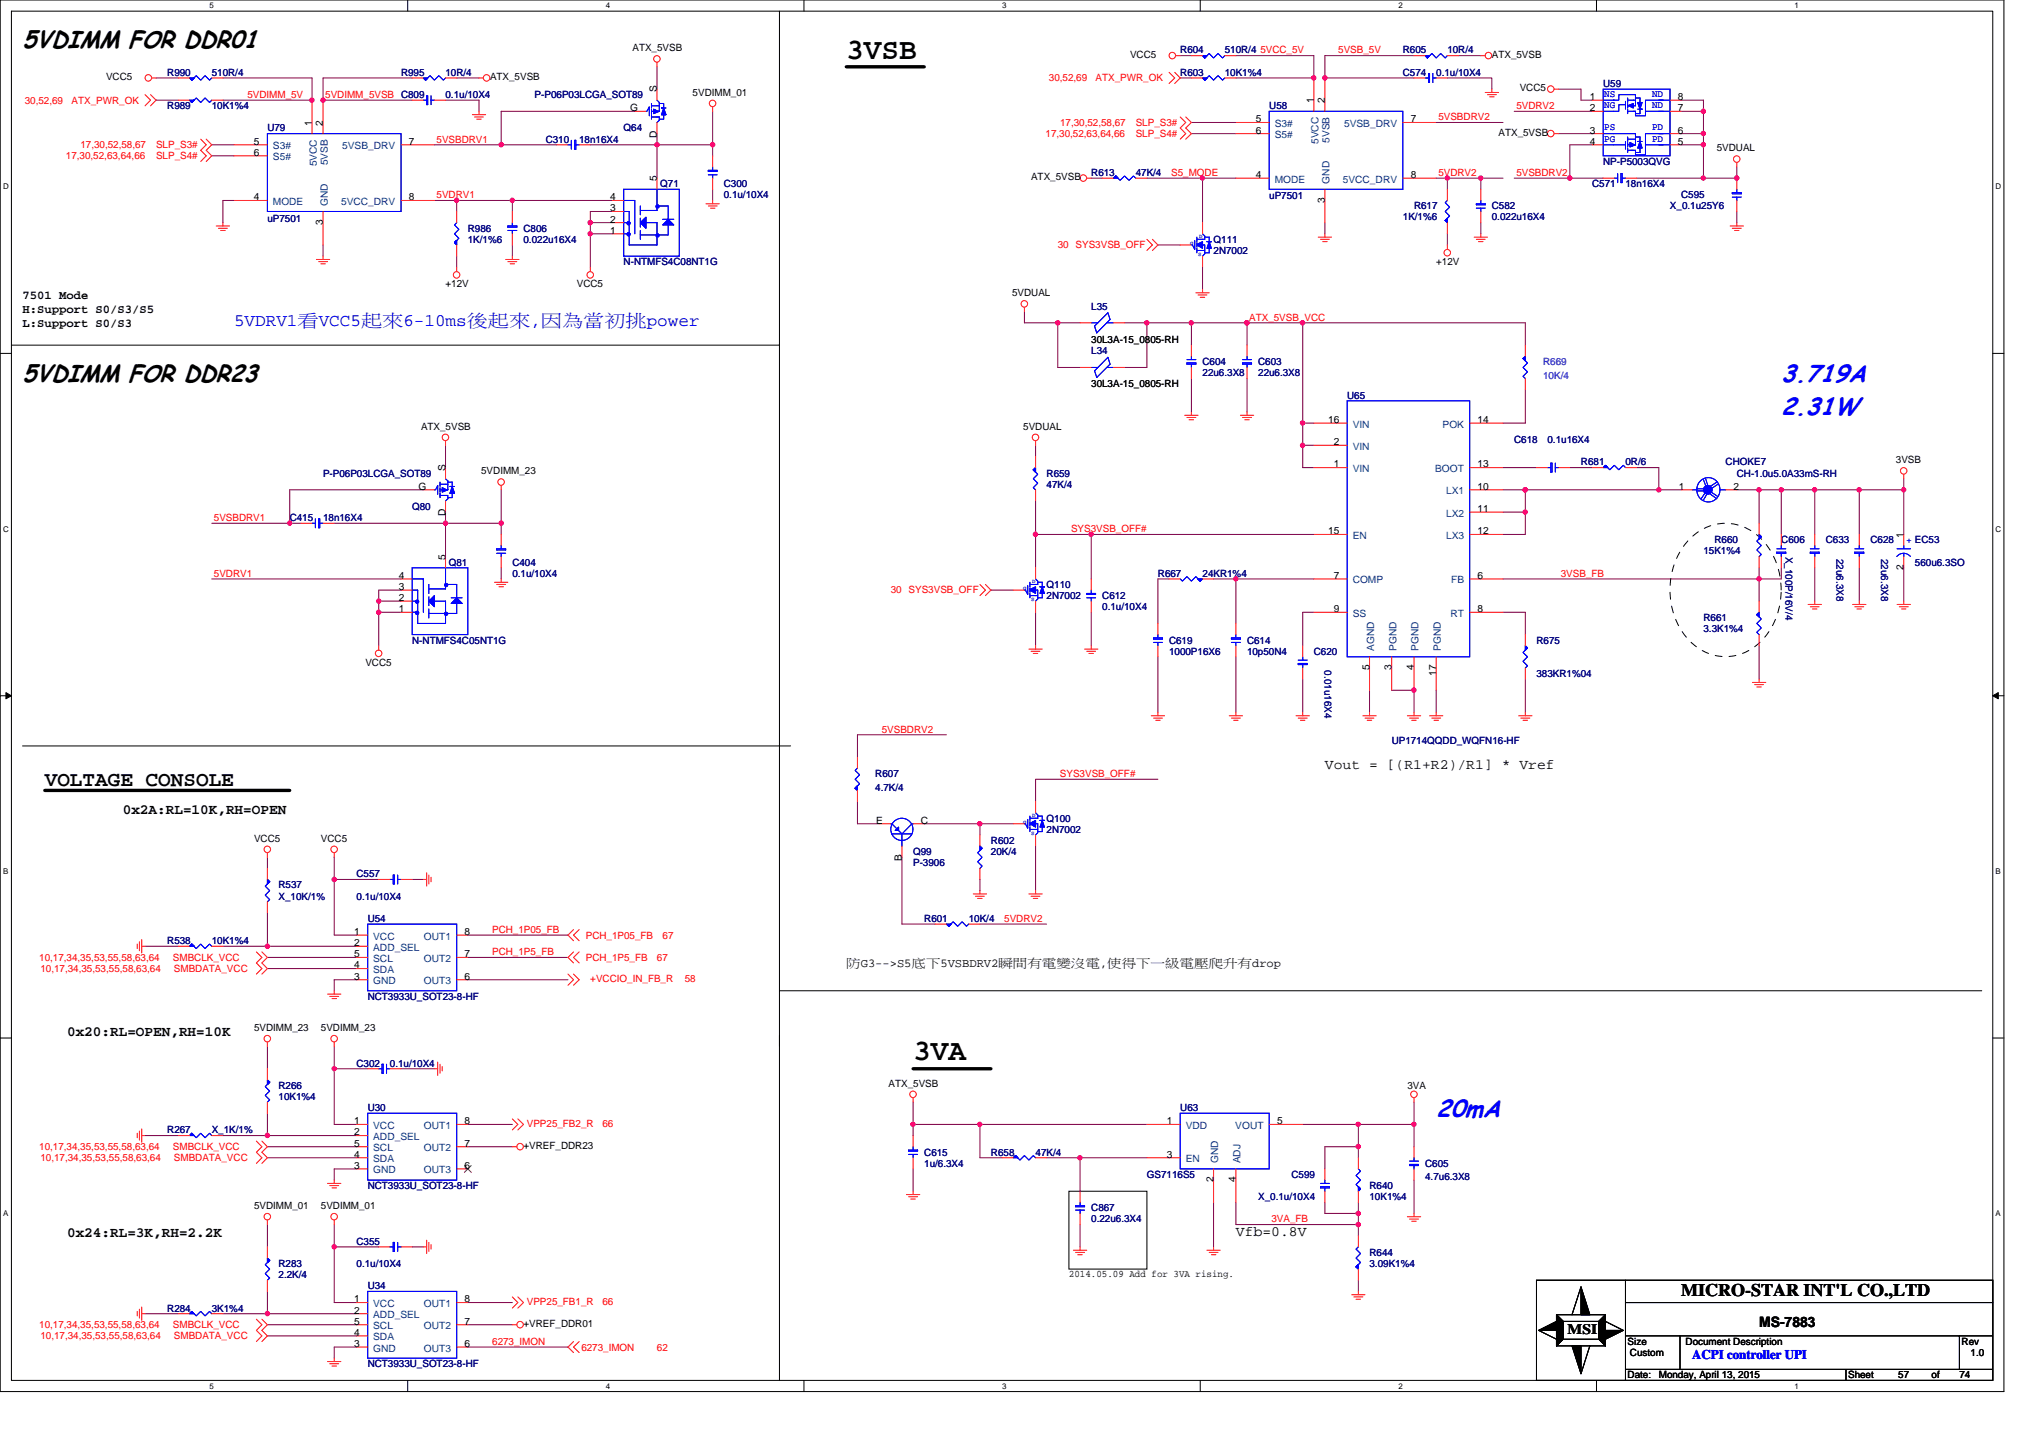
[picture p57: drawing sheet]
<svg xmlns="http://www.w3.org/2000/svg" width="297mm" height="210mm" viewBox="0 0 297 210" stroke-linecap="round" stroke-linejoin="round" font-family="sans-serif">
<defs><g id="words">
<g font-size="4.4">
<text x="123.6" y="8.6">3VSB</text>
<text x="133.3" y="154.9">3VA</text>
</g>
<g font-size="3.6">
<text x="3.3" y="7">5VDIMM FOR DDR01</text>
<text x="3.3" y="55.8">5VDIMM FOR DDR23</text>
</g>
<g font-size="3.6" fill="#00f">
<text x="260.1" y="55.8">3.719A</text>
<text x="260.1" y="60.7">2.31W</text>
<text x="209.7" y="163.1">20mA</text>
</g>
<text font-size="3.1" x="6.5" y="114.7">VOLTAGE CONSOLE</text>
<text font-size="2.6" fill="#00f" x="34.2" y="47.6">5VDRV1看VCC5起來6-10ms後起來,因為當初挑power</text>
<text font-size="2.6" x="245.5" y="189.3">MICRO-STAR INT'L CO.,LTD</text>
<g font-size="2.1">
<text x="193.5" y="112.2">Vout = [(R1+R2)/R1] * Vref</text>
<text x="17.9" y="118.8">0x2A:RL=10K,RH=OPEN</text>
<text x="9.8" y="151.3">0x20:RL=OPEN,RH=10K</text>
<text x="9.8" y="180.6">0x24:RL=3K,RH=2.2K</text>
<text x="180.5" y="180.5">Vfb=0.8V</text>
<text x="228.9" y="194.9">MSI</text>
<text x="256.9" y="193.8">MS-7883</text>
</g>
<text font-size="1.9" fill="#00f" x="247.1" y="198.5">ACPI controller UPI</text>
<g font-size="1.8">
<text x="3.3" y="43.7">7501 Mode</text>
<text x="3.3" y="45.7">H:Support S0/S3/S5</text>
<text x="3.3" y="47.7">L:Support S0/S3</text>
<text x="123.6" y="141.2">防G3--&gt;S5底下5VSBDRV2瞬間有電變沒電,使得下一級電壓爬升有drop</text>
</g>
<g font-size="1.5">
<text x="15.5" y="11.7">VCC5</text>
<text x="71.6" y="11.7">ATX_5VSB</text>
<text x="92.4" y="7.5">ATX_5VSB</text>
<text x="165" y="8.5">VCC5</text>
<text x="217.9" y="8.5">ATX_5VSB</text>
<text x="92" y="16.2">G</text>
<text x="95.9" y="13.5" transform="rotate(-90 95.9 13.5)">S</text>
<text x="101.2" y="14">5VDIMM_01</text>
<text x="183.4" y="17.9">5</text>
<text x="191.9" y="15.1" transform="rotate(-90 191.9 15.1)">1</text>
<text x="193.5" y="15.1" transform="rotate(-90 193.5 15.1)">2</text>
<text x="206" y="17.9">7</text>
<text x="221.9" y="13.4">VCC5</text>
<text x="232.2" y="14.6">1</text>
<text x="232.2" y="16.2">2</text>
<text x="245" y="16.2">7</text>
<text x="245" y="14.6">8</text>
<text x="37.1" y="22.7">6</text>
<text x="37.1" y="21.1">5</text>
<text x="45.5" y="18.4" transform="rotate(-90 45.5 18.4)">1</text>
<text x="47.2" y="18.4" transform="rotate(-90 47.2 18.4)">2</text>
<text x="59.7" y="21.1">7</text>
<text x="95.9" y="20.1" transform="rotate(-90 95.9 20.1)">D</text>
<text x="183.4" y="19.5">6</text>
<text x="218.8" y="19.9">ATX_5VSB</text>
<text x="232.2" y="21.1">4</text>
<text x="232.2" y="19.5">3</text>
<text x="245" y="21.1">5</text>
<text x="245" y="19.5">6</text>
<text x="250.7" y="22.1">5VDUAL</text>
<text x="37.1" y="29.3">4</text>
<text x="59.7" y="29.3">8</text>
<text x="89.1" y="29.3">4</text>
<text x="95.9" y="26.5" transform="rotate(-90 95.9 26.5)">5</text>
<text x="150.6" y="26.4">ATX_5VSB</text>
<text x="183.4" y="26">4</text>
<text x="193.5" y="29.6" transform="rotate(-90 193.5 29.6)">3</text>
<text x="206" y="26">8</text>
<text x="47.2" y="32.9" transform="rotate(-90 47.2 32.9)">3</text>
<text x="89.1" y="32.5">2</text>
<text x="89.1" y="30.9">3</text>
<text x="89.1" y="34.1">1</text>
<text x="65.1" y="42">+12V</text>
<text x="84.2" y="42">VCC5</text>
<text x="209.7" y="38.7">+12V</text>
<text x="147.8" y="43.3">5VDUAL</text>
<text x="159.4" y="50.1">30L3A-15_0805-RH</text>
<text x="159.4" y="56.6">30L3A-15_0805-RH</text>
<text x="61.5" y="62.8">ATX_5VSB</text>
<text x="149.4" y="62.8">5VDUAL</text>
<text x="193.9" y="61.8">16</text>
<text x="194.8" y="65">2</text>
<text x="215.8" y="61.8">14</text>
<text x="61.1" y="71.5">G</text>
<text x="65" y="68.8" transform="rotate(-90 65 68.8)">S</text>
<text x="70.3" y="69.3">5VDIMM_23</text>
<text x="194.8" y="68.3">1</text>
<text x="215.8" y="71.5">10</text>
<text x="215.8" y="68.3">13</text>
<text x="245.2" y="71.5">1</text>
<text x="253.1" y="71.5">2</text>
<text x="276.9" y="67.6">3VSB</text>
<text x="65" y="75.4" transform="rotate(-90 65 75.4)">D</text>
<text x="215.8" y="74.8">11</text>
<text x="65" y="81.8" transform="rotate(-90 65 81.8)">5</text>
<text x="193.9" y="78">15</text>
<text x="215.8" y="78">12</text>
<text x="278" y="83.2" transform="rotate(-90 278 83.2)">2</text>
<text x="278" y="78.5" transform="rotate(-90 278 78.5)">1</text>
<text x="58.2" y="87.8">2</text>
<text x="58.2" y="86.1">3</text>
<text x="58.2" y="84.5">4</text>
<text x="58.2" y="89.4">1</text>
<text x="194.8" y="84.5">7</text>
<text x="194.8" y="89.4">9</text>
<text x="215.8" y="84.5">6</text>
<text x="215.8" y="89.4">8</text>
<text x="53.4" y="97.2">VCC5</text>
<text x="200" y="97.9" transform="rotate(-90 200 97.9)">5</text>
<text x="203.2" y="97.9" transform="rotate(-90 203.2 97.9)">3</text>
<text x="206.5" y="97.9" transform="rotate(-90 206.5 97.9)">4</text>
<text x="209.7" y="98.7" transform="rotate(-90 209.7 98.7)">17</text>
<text x="37.1" y="122.9">VCC5</text>
<text x="46.9" y="122.9">VCC5</text>
<text x="127.9" y="120.3">E</text>
<text x="131.7" y="125.7" transform="rotate(-90 131.7 125.7)">B</text>
<text x="134.5" y="120.3">C</text>
<text x="51.7" y="136.5">1</text>
<text x="67.8" y="136.5">8</text>
<text x="51.7" y="138.2">2</text>
<text x="51.7" y="143">3</text>
<text x="51.7" y="141.4">4</text>
<text x="51.7" y="139.8">5</text>
<text x="67.8" y="143">6</text>
<text x="67.8" y="139.8">7</text>
<text x="37.1" y="150.5">5VDIMM_23</text>
<text x="46.9" y="150.5">5VDIMM_23</text>
<text x="129.8" y="158.7">ATX_5VSB</text>
<text x="205.5" y="159">3VA</text>
<text x="51.7" y="164.2">1</text>
<text x="51.7" y="165.8">2</text>
<text x="51.7" y="167.4">5</text>
<text x="67.8" y="167.4">7</text>
<text x="67.8" y="164.2">8</text>
<text x="76.5" y="167.8">+VREF_DDR23</text>
<text x="170.4" y="164.2">1</text>
<text x="186.5" y="164.2">5</text>
<text x="51.7" y="170.7">3</text>
<text x="51.7" y="169">4</text>
<text x="67.8" y="170.7">6</text>
<text x="170.4" y="169">3</text>
<text x="177.2" y="172.7" transform="rotate(-90 177.2 172.7)">2</text>
<text x="180.5" y="172.7" transform="rotate(-90 180.5 172.7)">4</text>
<text x="37.1" y="176.6">5VDIMM_01</text>
<text x="46.9" y="176.6">5VDIMM_01</text>
<text x="51.7" y="190.2">1</text>
<text x="51.7" y="191.8">2</text>
<text x="67.8" y="190.2">8</text>
<text x="156.1" y="186.5">2014.05.09 Add for 3VA rising.</text>
<text x="51.7" y="196.7">3</text>
<text x="51.7" y="195.1">4</text>
<text x="51.7" y="193.4">5</text>
<text x="67.8" y="196.7">6</text>
<text x="67.8" y="193.4">7</text>
<text x="76.5" y="193.8">+VREF_DDR01</text>
<text x="237.7" y="196.4">Size</text>
<text x="246.2" y="196.4">Document Description</text>
<text x="286.5" y="196.4">Rev</text>
<text x="237.7" y="201.3">Date:</text>
<text x="238" y="198">Custom</text>
<text x="242.2" y="201.3">Monday, April 13, 2015</text>
<text x="269.9" y="201.3">Sheet</text>
<text x="277.2" y="201.3">57</text>
<text x="282.1" y="201.3">of</text>
<text x="286.1" y="201.3">74</text>
<text x="287.8" y="198">1.0</text>
</g>
<g font-size="1.5" fill="#000080">
<text x="24.4" y="11.1">R990</text>
<text x="30.9" y="11.1">510R/4</text>
<text x="58.6" y="11.1">R995</text>
<text x="65.1" y="11.1">10R/4</text>
<text x="172.4" y="7.8">R604</text>
<text x="172.4" y="11.1">R603</text>
<text x="178.9" y="7.8">510R/4</text>
<text x="178.9" y="11.1">10K1%4</text>
<text x="204.9" y="11.1">C574</text>
<text x="204.9" y="7.8">R605</text>
<text x="209.7" y="11.1">0.1u/10X4</text>
<text x="211.4" y="7.8">10R/4</text>
<text x="24.4" y="15.9">R989</text>
<text x="30.9" y="15.9">10K1%4</text>
<text x="65.1" y="14.3">0.1u/10X4</text>
<text x="78.1" y="14.3">P-P06P03LCGA_SOT89</text>
<text x="185.4" y="15.9">U58</text>
<text x="234.1" y="12.7">U59</text>
<text x="39" y="19.2">U79</text>
<text x="79.7" y="20.8">C310</text>
<text x="84.6" y="20.8">18n16X4</text>
<text x="91.1" y="19.2">Q64</text>
<text x="96.4" y="27.3">Q71</text>
<text x="105.7" y="27.3">C300</text>
<text x="105.7" y="29">0.1u/10X4</text>
<text x="159.4" y="25.7">R613</text>
<text x="165.9" y="25.7">47K/4</text>
<text x="185.4" y="29.1">uP7501</text>
<text x="232.5" y="27.3">C571</text>
<text x="234.1" y="24.1">NP-P5003QVG</text>
<text x="237.4" y="27.3">18n16X4</text>
<text x="245.5" y="29">C595</text>
<text x="39" y="32.4">uP7501</text>
<text x="68.3" y="33.8">R986</text>
<text x="68.3" y="35.5">1K/1%6</text>
<text x="76.5" y="33.8">C806</text>
<text x="76.5" y="35.5">0.022u16X4</text>
<text x="177.2" y="35.5">Q111</text>
<text x="204.9" y="32.2">1K/1%6</text>
<text x="206.5" y="30.6">R617</text>
<text x="217.9" y="30.6">C582</text>
<text x="217.9" y="32.2">0.022u16X4</text>
<text x="243.9" y="30.6">X_0.1u25Y6</text>
<text x="91.1" y="38.7">N-NTMFS4C08NT1G</text>
<text x="177.2" y="37.1">2N7002</text>
<text x="159.4" y="45.2">L35</text>
<text x="159.4" y="51.7">L34</text>
<text x="175.6" y="53.3">C604</text>
<text x="183.7" y="53.3">C603</text>
<text x="175.6" y="55">22u6.3X8</text>
<text x="183.7" y="55">22u6.3X8</text>
<text x="196.7" y="58.2">U65</text>
<text x="221.1" y="64.7">C618</text>
<text x="226" y="64.7">0.1u16X4</text>
<text x="47.2" y="69.6">P-P06P03LCGA_SOT89</text>
<text x="152.8" y="69.6">R659</text>
<text x="152.8" y="71.2">47K/4</text>
<text x="230.9" y="68">R681</text>
<text x="237.4" y="68">0R/6</text>
<text x="252" y="68">CHOKE7</text>
<text x="253.6" y="69.6">CH-1.0u5.0A33mS-RH</text>
<text x="42.3" y="76.1">C415</text>
<text x="47.2" y="76.1">18n16X4</text>
<text x="60.2" y="74.5">Q80</text>
<text x="65.5" y="82.6">Q81</text>
<text x="74.8" y="82.6">C404</text>
<text x="248.8" y="81">15K1%4</text>
<text x="250.4" y="79.4">R660</text>
<text x="260.1" y="79.4">C606</text>
<text x="260.7" y="81.3" transform="rotate(90 260.7 81.3)">X_100P/16V/4</text>
<text x="266.6" y="79.4">C633</text>
<text x="268.2" y="81.6" transform="rotate(90 268.2 81.6)">22u6.3X8</text>
<text x="273.2" y="79.4">C628</text>
<text x="274.7" y="81.6" transform="rotate(90 274.7 81.6)">22u6.3X8</text>
<text x="279.7" y="79.4">EC53</text>
<text x="279.7" y="82.6">560u6.3SO</text>
<text x="74.8" y="84.2">0.1u/10X4</text>
<text x="152.8" y="85.9">Q110</text>
<text x="152.8" y="87.5">2N7002</text>
<text x="161" y="87.5">C612</text>
<text x="161" y="89.1">0.1u/10X4</text>
<text x="169.1" y="84.2">R667</text>
<text x="175.6" y="84.2">24KR1%4</text>
<text x="60.2" y="94">N-NTMFS4C05NT1G</text>
<text x="170.7" y="94">C619</text>
<text x="170.7" y="95.6">1000P16X6</text>
<text x="182.1" y="94">C614</text>
<text x="182.1" y="95.6">10p50N4</text>
<text x="191.9" y="95.6">C620</text>
<text x="224.4" y="94">R675</text>
<text x="248.8" y="90.7">R661</text>
<text x="248.8" y="92.4">3.3K1%4</text>
<text x="193.4" y="97.9" transform="rotate(90 193.4 97.9)">0.01u16X4</text>
<text x="224.4" y="98.8">383KR1%04</text>
<text x="127.8" y="113.5">R607</text>
<text x="203.2" y="108.6">UP1714QQDD_WQFN16-HF</text>
<text x="127.8" y="115.4">4.7K/4</text>
<text x="152.8" y="120">Q100</text>
<text x="133.3" y="124.9">Q99</text>
<text x="144.7" y="123.2">R602</text>
<text x="144.7" y="124.9">20K/4</text>
<text x="152.8" y="121.6">2N7002</text>
<text x="40.7" y="129.7">R537</text>
<text x="40.7" y="131.4">X_10K/1%</text>
<text x="52.1" y="128.1">C557</text>
<text x="52.1" y="131.4">0.1u/10X4</text>
<text x="133.3" y="126.5">P-3906</text>
<text x="24.4" y="137.9">R538</text>
<text x="30.9" y="137.9">10K1%4</text>
<text x="53.7" y="134.6">U54</text>
<text x="135" y="134.6">R601</text>
<text x="141.5" y="134.6">10K/4</text>
<text x="53.7" y="146">NCT3933U_SOT23-8-HF</text>
<text x="52.1" y="155.7">C302</text>
<text x="56.9" y="155.7">0.1u/10X4</text>
<text x="40.7" y="159">R266</text>
<text x="40.7" y="160.6">10K1%4</text>
<text x="24.4" y="165.5">R267</text>
<text x="30.9" y="165.5">X_1K/1%</text>
<text x="53.7" y="162.2">U30</text>
<text x="172.4" y="162.2">U63</text>
<text x="53.7" y="173.6">NCT3933U_SOT23-8-HF</text>
<text x="135" y="168.8">C615</text>
<text x="135" y="170.4">1u/6.3X4</text>
<text x="144.7" y="168.8">R658</text>
<text x="151.2" y="168.8">47K/4</text>
<text x="167.5" y="172">GS7116S5</text>
<text x="188.6" y="172">C599</text>
<text x="200" y="173.6">R640</text>
<text x="208.1" y="170.4">C605</text>
<text x="208.1" y="172.3">4.7u6.3X8</text>
<text x="159.4" y="176.9">C867</text>
<text x="159.4" y="178.5">0.22u6.3X4</text>
<text x="183.7" y="175.3">X_0.1u/10X4</text>
<text x="200" y="175.3">10K1%4</text>
<text x="40.7" y="185">R283</text>
<text x="52.1" y="181.8">C355</text>
<text x="52.1" y="185">0.1u/10X4</text>
<text x="200" y="183.4">R644</text>
<text x="200" y="185">3.09K1%4</text>
<text x="24.4" y="191.5">R284</text>
<text x="30.9" y="191.5">3K1%4</text>
<text x="40.7" y="186.6">2.2K/4</text>
<text x="53.7" y="188.3">U34</text>
<text x="53.7" y="199.6">NCT3933U_SOT23-8-HF</text>
</g>
<g font-size="1.5" fill="#f00">
<text x="153.2" y="11.9">30,52,69</text>
<text x="160" y="11.9">ATX_PWR_OK</text>
<text x="184.1" y="7.8">5VCC_5V</text>
<text x="195.4" y="7.8">5VSB_5V</text>
<text x="3.6" y="15.1">30,52,69</text>
<text x="10.5" y="15.1">ATX_PWR_OK</text>
<text x="36.1" y="14.3">5VDIMM_5V</text>
<text x="47.5" y="14.3">5VDIMM_5VSB C809</text>
<text x="210.1" y="17.6">5VSBDRV2</text>
<text x="221.4" y="15.9">5VDRV2</text>
<text x="9.6" y="23.3">17,30,52,63,64,66</text>
<text x="11.7" y="21.6">17,30,52,58,67</text>
<text x="22.8" y="21.6">SLP_S3#</text>
<text x="22.8" y="23.3">SLP_S4#</text>
<text x="63.8" y="20.8">5VSBDRV1</text>
<text x="152.7" y="20">17,30,52,63,64,66</text>
<text x="154.8" y="18.4">17,30,52,58,67</text>
<text x="165.9" y="18.4">SLP_S3#</text>
<text x="165.9" y="20">SLP_S4#</text>
<text x="63.8" y="29">5VDRV1</text>
<text x="171" y="25.7">S5_MODE</text>
<text x="210.1" y="25.7">5VDRV2</text>
<text x="221.4" y="25.7">5VSBDRV2</text>
<text x="154.5" y="36.3">30 SYS3VSB_OFF</text>
<text x="182.4" y="46.8">ATX_5VSB_VCC</text>
<text x="31.2" y="76.1">5VSBDRV1</text>
<text x="156.4" y="77.7">SYS3VSB_OFF#</text>
<text x="31.2" y="84.2">5VDRV1</text>
<text x="130.1" y="86.7">30 SYS3VSB_OFF</text>
<text x="227.9" y="84.2">3VSB_FB</text>
<text x="128.8" y="107">5VSBDRV2</text>
<text x="154.8" y="113.5">SYS3VSB_OFF#</text>
<text x="71.9" y="136.2">PCH_1P05_FB</text>
<text x="85.6" y="137.1">PCH_1P05_FB</text>
<text x="96.8" y="137.1">67</text>
<text x="146.7" y="134.6">5VDRV2</text>
<text x="5.7" y="140.3">10,17,34,35,53,55,58,63,64</text>
<text x="5.9" y="141.9">10,17,34,35,53,55,58,63,64</text>
<text x="25.2" y="140.3">SMBCLK_VCC</text>
<text x="25.4" y="141.9">SMBDATA_VCC</text>
<text x="71.9" y="139.5">PCH_1P5_FB</text>
<text x="85.6" y="140.3">PCH_1P5_FB</text>
<text x="86.2" y="143.4">+VCCIO_IN_FB_R</text>
<text x="95.9" y="140.3">67</text>
<text x="100" y="143.4">58</text>
<text x="5.7" y="167.9">10,17,34,35,53,55,58,63,64</text>
<text x="25.2" y="167.9">SMBCLK_VCC</text>
<text x="76.9" y="164.5">VPP25_FB2_R</text>
<text x="88" y="164.5">66</text>
<text x="5.9" y="169.6">10,17,34,35,53,55,58,63,64</text>
<text x="25.4" y="169.6">SMBDATA_VCC</text>
<text x="185.7" y="178.5">3VA_FB</text>
<text x="76.9" y="190.5">VPP25_FB1_R</text>
<text x="88" y="190.5">66</text>
<text x="5.7" y="194">10,17,34,35,53,55,58,63,64</text>
<text x="5.9" y="195.6">10,17,34,35,53,55,58,63,64</text>
<text x="25.2" y="194">SMBCLK_VCC</text>
<text x="25.4" y="195.6">SMBDATA_VCC</text>
<text x="71.9" y="196.4">6273_IMON</text>
<text x="84.9" y="197.2">6273_IMON</text>
<text x="95.9" y="197.2">62</text>
</g>
<g font-size="1.5" fill="#00f">
<text x="234.3" y="14.2">NS</text>
<text x="234.3" y="15.8">NG</text>
<text x="241.3" y="15.8">ND</text>
<text x="241.3" y="14.2">ND</text>
<text x="234.3" y="19">PS</text>
<text x="234.3" y="20.7">PG</text>
<text x="241.3" y="19">PD</text>
<text x="241.3" y="20.7">PD</text>
<text x="278.4" y="78.5" transform="rotate(90 278.4 78.5)">+</text>
</g>
<g font-size="1.5" fill="#004080">
<text x="39.9" y="23.4">S5#</text>
<text x="39.9" y="21.8">S3#</text>
<text x="50" y="21.8">5VSB_DRV</text>
<text x="186.2" y="20.2">S5#</text>
<text x="186.2" y="18.5">S3#</text>
<text x="192.5" y="21" transform="rotate(-90 192.5 21)">5VCC</text>
<text x="194.2" y="20.9" transform="rotate(-90 194.2 20.9)">5VSB</text>
<text x="196.3" y="18.5">5VSB_DRV</text>
<text x="39.9" y="29.9">MODE</text>
<text x="46.2" y="24.3" transform="rotate(-90 46.2 24.3)">5VCC</text>
<text x="47.9" y="24.1" transform="rotate(-90 47.9 24.1)">5VSB</text>
<text x="49.8" y="29.9">5VCC_DRV</text>
<text x="186.2" y="26.7">MODE</text>
<text x="194.2" y="26.8" transform="rotate(-90 194.2 26.8)">GND</text>
<text x="196.1" y="26.7">5VCC_DRV</text>
<text x="47.9" y="30.1" transform="rotate(-90 47.9 30.1)">GND</text>
<text x="197.5" y="65.7">VIN</text>
<text x="197.5" y="62.4">VIN</text>
<text x="210.7" y="62.4">POK</text>
<text x="197.5" y="68.9">VIN</text>
<text x="209.6" y="68.9">BOOT</text>
<text x="211.2" y="72.2">LX1</text>
<text x="211.2" y="75.4">LX2</text>
<text x="197.5" y="78.7">EN</text>
<text x="211.2" y="78.7">LX3</text>
<text x="197.5" y="85.2">COMP</text>
<text x="211.9" y="85.2">FB</text>
<text x="197.5" y="90.1">SS</text>
<text x="200.7" y="95.1" transform="rotate(-90 200.7 95.1)">AGND</text>
<text x="203.9" y="95.1" transform="rotate(-90 203.9 95.1)">PGND</text>
<text x="207.2" y="95.1" transform="rotate(-90 207.2 95.1)">PGND</text>
<text x="210.4" y="95.1" transform="rotate(-90 210.4 95.1)">PGND</text>
<text x="211.8" y="90.1">RT</text>
<text x="54.5" y="137.2">VCC</text>
<text x="61.9" y="137.2">OUT1</text>
<text x="54.5" y="138.8">ADD_SEL</text>
<text x="54.5" y="143.7">GND</text>
<text x="54.5" y="142.1">SDA</text>
<text x="54.5" y="140.5">SCL</text>
<text x="61.9" y="143.7">OUT3</text>
<text x="61.9" y="140.5">OUT2</text>
<text x="54.5" y="164.8">VCC</text>
<text x="54.5" y="166.5">ADD_SEL</text>
<text x="61.9" y="164.8">OUT1</text>
<text x="173.2" y="164.8">VDD</text>
<text x="180.4" y="164.8">VOUT</text>
<text x="54.5" y="171.3">GND</text>
<text x="54.5" y="169.7">SDA</text>
<text x="54.5" y="168.1">SCL</text>
<text x="61.9" y="171.3">OUT3</text>
<text x="61.9" y="168.1">OUT2</text>
<text x="173.2" y="169.7">EN</text>
<text x="177.9" y="169.9" transform="rotate(-90 177.9 169.9)">GND</text>
<text x="181.2" y="169.9" transform="rotate(-90 181.2 169.9)">ADJ</text>
<text x="54.5" y="190.9">VCC</text>
<text x="61.9" y="190.9">OUT1</text>
<text x="54.5" y="192.5">ADD_SEL</text>
<text x="54.5" y="197.4">GND</text>
<text x="54.5" y="195.7">SDA</text>
<text x="54.5" y="194.1">SCL</text>
<text x="61.9" y="197.4">OUT3</text>
<text x="61.9" y="194.1">OUT2</text>
</g>
<g font-size="1.5" fill="#8000ff">
<text x="225.4" y="53.3">R669</text>
<text x="225.4" y="55.3">10K/4</text>
</g>
<g font-size="1.2">
<text x="30.6" y="1.2">5</text>
<text x="88.5" y="1.2">4</text>
<text x="146.3" y="1.2">3</text>
<text x="204.2" y="1.2">2</text>
<text x="262.1" y="1.2">1</text>
<text x=".5" y="27.6">D</text>
<text x="291.4" y="27.6">D</text>
<text x=".5" y="77.6">C</text>
<text x="291.4" y="77.6">C</text>
<text x=".5" y="127.6">B</text>
<text x="291.4" y="127.6">B</text>
<text x=".5" y="177.6">A</text>
<text x="291.4" y="177.6">A</text>
<text x="30.6" y="202.8">5</text>
<text x="88.5" y="202.8">4</text>
<text x="146.3" y="202.8">3</text>
<text x="204.2" y="202.8">2</text>
<text x="262.1" y="202.8">1</text>
</g>
<g font-size=".8" fill="#00f">
<text x="173.8" y="35.8">G</text>
<text x="175.1" y="34.8">D</text>
<text x="175" y="37.4">S</text>
<text x="149.4" y="86.1">G</text>
<text x="150.6" y="87.8">S</text>
<text x="150.7" y="85.2">D</text>
<text x="150.7" y="119.3">D</text>
<text x="149.4" y="120.3">G</text>
<text x="150.6" y="121.9">S</text>
</g>
</g></defs>
<path d="M0 0h292.6v203.2h-292.6zM1.7 1.6h289.3v200h-289.3z" fill="none" stroke="#000" stroke-width=".15"/>
<g fill="#fff">
<path d="M30.6 .2h.6v1.3h-.6z"/>
<path d="M30.6 201.8h.6v1.3h-.6z"/>
</g>
<path d="M59.5 0v1.6M59.5 201.6v1.6" fill="none" stroke="#000" stroke-width=".15"/>
<g fill="#fff">
<path d="M88.5 .2h.6v1.3h-.6z"/>
<path d="M88.5 201.8h.6v1.3h-.6z"/>
</g>
<path d="M117.4 0v1.6M117.4 201.6v1.6" fill="none" stroke="#000" stroke-width=".15"/>
<g fill="#fff">
<path d="M146.3 .2h.7v1.3h-.7z"/>
<path d="M146.3 201.8h.7v1.3h-.7z"/>
</g>
<path d="M175.3 0v1.6M175.3 201.6v1.6" fill="none" stroke="#000" stroke-width=".15"/>
<g fill="#fff">
<path d="M204.2 .2h.6v1.3h-.6z"/>
<path d="M204.2 201.8h.6v1.3h-.6z"/>
</g>
<path d="M233.1 0v1.6M233.1 201.6v1.6" fill="none" stroke="#000" stroke-width=".15"/>
<g fill="#fff">
<path d="M262.1 .2h.6v1.3h-.6z"/>
<path d="M262.1 201.8h.6v1.3h-.6z"/>
<path d="M.5 26.6h.8v1.3h-.8z"/>
<path d="M291.4 26.6h.9v1.3h-.9z"/>
<path d="M.5 76.6h.8v1.3h-.8z"/>
<path d="M291.4 76.6h.9v1.3h-.9z"/>
</g>
<path d="M0 51.6h1.7M291 51.6h1.6" fill="none" stroke="#000" stroke-width=".15"/>
<g fill="#fff">
<path d="M.5 126.6h.7v1.3h-.7z"/>
<path d="M291.4 126.6h.8v1.3h-.8z"/>
</g>
<path d="M0 101.6h1.7M291 101.6h1.6" fill="none" stroke="#000" stroke-width=".15"/>
<path d="M.9 101.1l.8 .5-.8 .4zM291 101.6l.8-.5v.9z" fill="#000" stroke="#000" stroke-width=".15"/>
<g fill="#fff">
<path d="M.5 176.6h.7v1.2h-.7z"/>
<path d="M291.4 176.6h.8v1.2h-.8z"/>
</g>
<g fill="none" stroke="#000" stroke-width=".15">
<path d="M113.8 1.6v48.8M1.7 50.4h112.1M113.8 50.4v102.4M3.3 108.9h112.2M0 151.6h1.7M113.8 144.7h175.6M113.8 151.2v50.4M291 151.6h1.6M156.1 173.9h11.4v11.4h-11.4zM224.4 186.9h66.6v14.7h-66.6zM224.7 194.3l2.6 1.3M227.3 192h7.2v4.5h-7.2z"/>
<path d="M227.3 192l1 1M228.3 193h5.2v2.6h-5.2zM228.3 195.6l-1 .9M230.9 187.9l-1.3 4.1M232.2 196.5l-1.3 4.1M233.5 195.6l1 .9M234.5 193l2.6 1.3M234.5 192l-1 1M237.4 190.2h53.6M237.4 186.9v14.7M237.4 200h53.6M237.4 195.1h53.6"/>
<path d="M245.3 195.1v4.9M269.6 200v1.6M286.1 195.1v4.9"/>
</g>
<g fill="none" stroke="#800040" stroke-width=".15">
<path d="M22.8 11.4h3.3M22.8 14.6h3.3M32.6 11.4h13v3.2h-13M60.2 11.4h-13v3.2h13M65.1 14.6h4.9v1.7M66.7 11.4h3.3M92.7 16.3h-19.5v4.8M95.9 9.8v3.2M95.9 19.5v1.6h-9.7M104.1 16.3v4.8M172.4 8.1h1.6M172.4 11.4h1.6"/>
<path d="M174 19.5h6.5M174 17.9h6.5M180.5 8.1h11.4v3.3h-11.4M206.5 8.1h-13v3.3h13M209.7 17.9h9.8M211.4 11.4h6.5v1.6M213 8.1h3.3M221.1 16.3h11.4M227.6 19.5h4.9M227.6 13h3.3v1.6h1.6M245.5 16.3h3.3M245.5 14.6h3.3v1.7"/>
<path d="M245.5 19.5h3.3M248.8 16.3v3.2M248.8 19.5v1.6M30.9 22.8h3.3M30.9 21.1h3.3M34.2 29.3h-1.6v3.2M47.2 35.8v1.6M63.4 21.1h9.8M63.4 29.3h3.3v1.6M66.7 37.4v1.6M66.7 29.3h8.1M73.2 21.1h8.1"/>
<path d="M74.8 29.3h14.6M74.8 35.8v1.6M74.8 29.3v1.6M86.2 32.5v1.6h3.2M86.2 34.1v4.9M89.4 30.9h-3.2v1.6h3.2M104.1 21.1v1.7M104.1 21.1h-8.2v4.9M104.1 27.6v1.7M159.4 26h1.6M167.5 26h8.1M169.1 35.8h3.3"/>
<path d="M175.6 26h4.9M175.6 26v6.5M175.6 39v3.3M193.5 32.5v1.6M209.7 26h1.7v1.6M211.4 26h4.9M211.4 34.1v1.7M216.3 26v1.6M216.3 26h3.2M216.3 32.5v1.6M221.1 26h8.2M229.3 26h4.8"/>
<path d="M232.5 21.1h-3.2v4.9M239 26h9.8M245.5 21.1h3.3M248.8 21.1v4.9M253.6 24.4v1.6h-4.8M253.6 30.9v1.6M149.6 45.5v1.6h4.9M154.5 47.1h3.2M154.5 47.1v6.6h3.2M164.2 47.1h3.3M167.5 47.1v6.6h-3.3M167.5 47.1h6.5"/>
<path d="M174 47.1v3.3M174 55.3v4.9M174 47.1h8.1M182.1 55.3v4.9M182.1 47.1h8.1M182.1 47.1v3.3M190.2 47.1v14.7M190.2 47.1h32.6v3.3M222.8 56.9v4.9h-3.3M30.9 76.4h11.4M42.3 76.4h1.6M48.8 76.4h16.3"/>
<path d="M61.8 71.5h-19.5v4.9M65.1 76.4h8.1M65.1 65v3.3M65.1 76.4v4.9M65.1 74.8v1.6M73.2 76.4v1.6M73.2 71.5v4.9M151.2 78v4.9M151.2 73.2v4.8M151.2 78h8.2M151.2 65v1.7M159.4 78h32.5"/>
<path d="M159.4 78v6.5M190.2 61.8h1.7M190.2 65h1.7M190.2 65v3.3h1.7M190.2 61.8v3.2M219.5 68.3h4.9M219.5 74.8h3.3M219.5 71.5h3.3M222.8 71.5h19.4M222.8 71.5v3.3M222.8 74.8v3.2h-3.3M229.3 68.3h3.2"/>
<path d="M239 68.3h3.2v3.2M242.2 71.5h3.3M253.6 71.5h3.3M256.9 71.5h3.2M256.9 71.5v4.9M260.1 71.5v6.5M260.1 71.5h4.9v6.5M265 71.5h6.5v6.5M271.5 71.5h6.5M278 69.9v1.6M278 71.5v6.5M30.9 84.5h27.7"/>
<path d="M55.3 87.8v1.6h3.3M55.3 89.4v4.9M58.6 86.2h-3.3v1.6h3.3M73.2 82.9v1.6M144.7 86.2h3.3M151.2 89.4v4.9M159.4 89.4v4.9M169.1 95.9v8.1M170.7 84.5h-1.6v6.5M177.2 84.5h3.3M180.5 95.9v8.1M180.5 84.5v6.5"/>
<path d="M180.5 84.5h11.4M190.2 99.2v4.8M191.9 89.4h-1.7v4.9M219.5 84.5h37.4M219.5 89.4h3.3v3.3M222.8 99.2v4.8M256.9 82.9v1.6M256.9 84.5v3.3M256.9 94.3v4.9M260.1 82.9v1.6h-3.2M265 82.9v4.9M271.5 82.9v4.9"/>
<path d="M278 82.9v4.9M125.2 117.1v3.2h3.3M138.2 107.3h-13v3.3M169.1 113.8h-17.9v3.3M200 100.8v3.2M203.2 100.8h3.3v3.2M209.7 100.8v3.2M21.2 138.2h4.9M32.6 138.2h6.4M39 133.3v4.9M39 125.2v1.6M39 138.2h13.1"/>
<path d="M39 139.8h13.1M48.8 128.4h6.5M48.8 128.4v8.1h3.3M48.8 125.2v3.2M60.2 128.4h1.6M68.3 136.5h14.6M68.3 139.8h14.6M131.7 125.2v9.7h4.9M135 120.3h8.1M143.1 128.4v1.6M143.1 134.9h9.7M148 120.3h-4.9v1.6"/>
<path d="M151.2 123.5v6.5M39 152.8v3.3M39 141.4h13.1M48.8 156.1v8.1h3.3M48.8 152.8v3.3M48.8 156.1h4.9M52.1 143.1h-3.3v1.6M58.6 156.1h4.8M68.3 143.1h14.6M21.2 165.8h4.9M32.6 165.8h6.4M39 178.8v3.3"/>
<path d="M39 162.6v3.2M39 165.8h13.1M39 169.1h13.1M39 167.4h13.1M48.8 178.8v3.3M52.1 170.7h-3.3v1.6M68.3 164.2h6.5M68.3 167.4h6.5M133.3 170.7v3.2M133.3 160.9v3.3M133.3 164.2v1.6M133.3 164.2h9.8"/>
<path d="M143.1 164.2h24.4M143.1 164.2v4.9h3.2M152.8 169.1h4.9M157.7 169.1v4.8M157.7 178.8v3.3M157.7 169.1h9.8M177.2 175.6v6.5M180.5 175.6v3.2h17.9M190.2 164.2h8.2M193.5 175.6v1.6h4.9M198.4 164.2h8.1M198.4 178.8v1.6"/>
<path d="M198.4 167.4v1.7M198.4 164.2v3.2M198.4 167.4h-4.9v3.3M198.4 177.2v1.6M198.4 175.6v1.6M206.5 160.9v3.3M206.5 172.3v4.9M206.5 164.2v3.2M21.2 191.8h4.9M32.6 191.8h6.4M39 188.6v3.2M39 191.8h13.1"/>
<path d="M39 195.1h13.1M39 193.4h13.1M48.8 182.1h6.5M48.8 182.1v8.1h3.3M52.1 196.7h-3.3v1.6M60.2 182.1h1.6M68.3 196.7h14.6M68.3 193.4h6.5M68.3 190.2h6.5M198.4 186.9v1.7"/>
</g>
<g fill="#f0f" stroke="#f0f" stroke-width=".15">
<circle cx="39" cy="191.8" r=".32"/>
<circle cx="48.8" cy="182.1" r=".32"/>
<circle cx="143.1" cy="120.3" r=".32"/>
<circle cx="86.2" cy="32.5" r=".32"/>
<circle cx="86.2" cy="34.1" r=".31"/>
<circle cx="104.1" cy="21.1" r=".32"/>
<circle cx="95.9" cy="21.1" r=".32"/>
<circle cx="73.2" cy="21.1" r=".32"/>
<circle cx="47.2" cy="14.6" r=".32"/>
<circle cx="45.5" cy="14.6" r=".32"/>
<circle cx="39" cy="138.2" r=".32"/>
<circle cx="48.8" cy="128.4" r=".32"/>
<circle cx="74.8" cy="29.2" r=".32"/>
<circle cx="66.7" cy="29.2" r=".32"/>
<circle cx="39" cy="165.8" r=".32"/>
<circle cx="48.8" cy="156" r=".31"/>
<circle cx="151.2" cy="78" r=".32"/>
<circle cx="157.7" cy="169.1" r=".32"/>
<circle cx="222.7" cy="71.5" r=".32"/>
<circle cx="248.7" cy="16.3" r=".32"/>
<circle cx="248.7" cy="19.5" r=".32"/>
<circle cx="175.6" cy="26" r=".31"/>
<circle cx="248.8" cy="26" r=".31"/>
<circle cx="248.7" cy="21.1" r=".32"/>
<circle cx="229.2" cy="26" r=".31"/>
<circle cx="253.6" cy="26" r=".31"/>
<circle cx="193.5" cy="11.4" r=".32"/>
<circle cx="191.8" cy="11.4" r=".32"/>
<circle cx="211.4" cy="26" r=".31"/>
<circle cx="216.2" cy="26" r=".31"/>
<circle cx="222.7" cy="74.8" r=".31"/>
<circle cx="206.5" cy="100.8" r=".32"/>
<circle cx="55.3" cy="87.8" r=".32"/>
<circle cx="55.3" cy="89.4" r=".32"/>
<circle cx="73.2" cy="76.4" r=".32"/>
<circle cx="278" cy="71.5" r=".32"/>
<circle cx="271.5" cy="71.5" r=".32"/>
<circle cx="182.1" cy="47.1" r=".32"/>
<circle cx="65.1" cy="76.4" r=".32"/>
<circle cx="174" cy="47.1" r=".32"/>
<circle cx="159.3" cy="78" r=".32"/>
<circle cx="42.3" cy="76.4" r=".32"/>
<circle cx="190.2" cy="47.1" r=".32"/>
<circle cx="242.2" cy="71.5" r=".32"/>
<circle cx="154.5" cy="47.1" r=".32"/>
<circle cx="167.5" cy="47.1" r=".32"/>
<circle cx="265" cy="71.5" r=".32"/>
<circle cx="260.1" cy="71.5" r=".32"/>
<circle cx="256.9" cy="84.5" r=".32"/>
<circle cx="256.9" cy="71.5" r=".32"/>
<circle cx="180.5" cy="84.5" r=".32"/>
<circle cx="190.2" cy="65" r=".32"/>
<circle cx="190.2" cy="61.8" r=".32"/>
<circle cx="198.3" cy="177.2" r=".32"/>
<circle cx="206.5" cy="164.2" r=".31"/>
<circle cx="198.4" cy="164.2" r=".31"/>
<circle cx="198.3" cy="178.8" r=".32"/>
<circle cx="198.3" cy="167.4" r=".32"/>
<circle cx="133.3" cy="164.2" r=".31"/>
<circle cx="143.1" cy="164.2" r=".31"/>
</g>
<g fill="none" stroke="#f00" stroke-width=".15">
<path d="M21.2 13.8l.8 .8-.8 .9M22 13.8l.8 .8-.8 .9M22.2 11.4h.6M26.1 14.6h1.6M26.1 11.4h1.6M30.9 14.6h1.7M30.9 11.4h1.7M45.6 14.6v4.9M47.2 14.6v4.9M60.2 14.6h1.6M60.2 11.4h1.6M63.4 14.6h1.7"/>
<path d="M65.1 11.4h1.6M69 16.7h1.9M69.3 17.1h1.3M69.6 17.4h.7M70 16.3v.4M70 11.4h.6M92.7 16.3h1.6M95.9 9.1v.7M95.9 13v1.6M95.9 17.9v1.6M104.1 15.6v.7M170.7 10.6l.9 .8-.9 .8"/>
<path d="M171.6 10.6l.8 .8-.8 .8M171.7 8.1h.7M172.4 17.1l.8 .8-.8 .8 .8 .8-.8 .8M173.2 17.1l.8 .8-.8 .8 .8 .8-.8 .8M174 8.1h1.6M174 11.4h1.6M178.9 8.1h1.6M178.9 11.4h1.6M180.5 19.5h4.9M180.5 17.9h4.9M191.9 11.4v4.9M193.5 11.4v4.9"/>
<path d="M204.9 17.9h4.8M206.5 8.1h1.6M206.5 11.4h1.6M209.7 11.4h1.7M211.4 8.1h1.6M216.3 8.1h.6M216.9 13.5h1.9M217.2 13.8h1.3M217.5 14.1h.7M217.9 13v.5M227 13h.6M227 19.5h.6"/>
<path d="M232.5 14.6h1.6M232.5 16.3h1.6M232.5 19.5h1.6M243.9 14.6h1.6M243.9 16.3h1.6M243.9 19.5h1.6M29.3 20.3l.8 .8-.8 .8 .8 .9-.8 .8M30.1 20.3l.8 .8-.8 .8 .8 .9-.8 .8M31.6 33h1.9M31.9 33.3h1.3M32.2 33.7h.7M32.6 32.5v.5"/>
<path d="M34.2 22.8h4.8M34.2 29.3h4.8M34.2 21.1h4.8M46.2 37.9h2M46.5 38.2h1.3M46.9 38.5h.6M47.2 37.4v.5M47.2 30.9v4.9M58.6 29.3h4.8M58.6 21.1h4.8M66.7 39v.7M66.7 30.9v1.6"/>
<path d="M66.7 35.8v1.6M73.8 37.9h2M74.2 38.2h1.3M74.5 38.5h.6M74.8 37.4v.5M74.8 30.9v1.6M74.8 34.1v1.7M81.3 21.1h1.6M84.6 21.1h1.6M86.2 39v.7M89.4 29.3h1.7M89.4 32.5h1.7"/>
<path d="M89.4 30.9h1.7M89.4 34.1h1.7M95.9 26v1.6M103.1 29.8h1.9M103.4 30.1h1.3M103.8 30.4h.6M104.1 29.3v.5M104.1 22.8v1.6M104.1 26v1.6M158.7 26h.7M161 26h1.6M165.9 26h1.6"/>
<path d="M167.5 34.9l.8 .9-.8 .8M168.3 34.9l.8 .9-.8 .8M172.4 35.8h1.6M175.6 32.5v1.6M175.6 37.4v1.6M180.5 26h4.9M192.5 34.6h2M192.8 34.9h1.3M193.2 35.3h.6M193.5 34.1v.5M193.5 27.6v4.9M204.9 26h4.8"/>
<path d="M211.4 35.8v.6M211.4 27.6v1.7M211.4 32.5v1.6M215.3 34.6h1.9M215.6 34.9h1.3M215.9 35.3h.7M216.3 34.1v.5M216.3 27.6v1.7M216.3 30.9v1.6M232.5 21.1h1.6M234.1 26h1.7M237.4 26h1.6"/>
<path d="M243.9 21.1h1.6M252.7 33h1.9M253 33.3h1.3M253.3 33.7h.7M253.6 23.7v.7M253.6 32.5v.5M253.6 26v1.6M253.6 29.3v1.6M149.6 44.9v.6M157.7 47.1h1.7M157.7 53.7h1.7M162.6 47.1h1.6"/>
<path d="M162.6 53.7h1.6M174 50.4v1.6M174 53.7v1.6M174.6 42.8h2M175 43.1h1.3M175.3 43.4h.6M175.6 42.3v.5M182.1 50.4v1.6M182.1 53.7v1.6M222.8 50.4v1.6M222.8 55.3v1.6M43.9 76.4h1.7"/>
<path d="M47.2 76.4h1.6M61.8 71.5h1.6M65.1 64.4v.6M65.1 68.3v1.6M65.1 73.2v1.6M73.2 70.9v.6M73.2 78v1.7M151.2 64.4v.6M151.2 66.7v1.6M151.2 71.5v1.7M173 60.6h2M173.3 61h1.3"/>
<path d="M173.6 61.3h.7M174 60.2v.4M181.1 60.6h2M181.5 61h1.3M181.8 61.3h.6M182.1 60.2v.4M191.9 68.3h4.8M191.9 78h4.8M191.9 61.8h4.8M191.9 65h4.8M214.6 68.3h4.9M214.6 71.5h4.9"/>
<path d="M214.6 78h4.9M214.6 61.8h4.9M214.6 74.8h4.9M224.4 68.3h1.6M227.6 68.3h1.7M232.5 68.3h1.6M237.4 68.3h1.6M245.5 71.5h1.6M252 71.5h1.6M256.9 76.4v1.6M260.1 78v1.7M265 78v1.7"/>
<path d="M271.5 78v1.7M278 69.3v.6M278 78v1.7M55.3 94.3v.6M58.6 87.8h1.6M58.6 86.2h1.6M58.6 84.5h1.6M58.6 89.4h1.6M65.1 81.3v1.6M72.2 85h2M72.5 85.3h1.3M72.9 85.7h.6"/>
<path d="M73.2 84.5v.5M73.2 81.3v1.6M143.1 85.3l.8 .9-.8 .8M143.9 85.3l.8 .9-.8 .8M148 86.2h1.6M150.3 94.8h1.9M150.6 95.1h1.3M150.9 95.4h.7M151.2 94.3v.5M151.2 82.9v1.6M151.2 87.8v1.6M158.4 94.8h1.9"/>
<path d="M158.7 95.1h1.3M159 95.4h.7M159.4 94.3v.5M159.4 84.5v1.7M159.4 87.8v1.6M169.1 91v1.7M169.1 94.3v1.6M170.7 84.5h1.7M175.6 84.5h1.6M180.5 91v1.7M180.5 94.3v1.6M190.2 94.3v1.6"/>
<path d="M190.2 97.5v1.7M191.9 84.5h4.8M191.9 89.4h4.8M200 95.9v4.9M203.2 95.9v4.9M206.5 95.9v4.9M209.7 95.9v4.9M214.6 84.5h4.9M214.6 89.4h4.9M222.8 92.7v1.6M222.8 97.5v1.7M255.9 99.7h2"/>
<path d="M256.2 100h1.3M256.9 99.2v.5M256.9 81.3v1.6M256.9 87.8v1.6M256.9 92.7v1.6M260.1 81.3v1.6M264.1 88.3h1.9M264.4 88.6h1.3M264.7 88.9h.6M265 87.8v.5M265 81.3v1.6M270.5 88.3h2"/>
<path d="M270.9 88.6h1.3M271.2 88.9h.6M271.5 87.8v.5M271.5 81.3v1.6M277 88.3h2M277.4 88.6h1.3M277.7 88.9h.6M278 87.8v.5M278 81.3v1.6M125.2 110.6v1.6M125.2 115.4v1.7M151.2 117.1v1.6"/>
<path d="M168.1 104.5h2M168.5 104.9h1.3M168.8 105.2h.6M169.1 104v.5M179.5 104.5h2M179.8 104.9h1.3M180.2 105.2h.6M180.5 104v.5M189.3 104.5h1.9M189.6 104.9h1.3M189.9 105.2h.7M190.2 104v.5"/>
<path d="M199 104.5h2M199.3 104.9h1.3M199.7 105.2h.6M200 104v.5M205.5 104.5h2M205.8 104.9h1.4M206.2 105.2h.6M206.5 104v.5M208.8 104.5h1.9M209.1 104.9h1.3M209.4 105.2h.7M209.7 104v.5"/>
<path d="M221.8 104.5h1.9M222.1 104.9h1.3M222.4 105.2h.7M222.8 104v.5M256.6 100.3h.6M20 137.9v.6M20.4 137.5v1.3M20.7 138.2h.5M20.7 137.2v1.9M26.1 138.2h1.6M30.9 138.2h1.7M37.4 139l.8 .8-.8 .8 .8 .8-.8 .8"/>
<path d="M38.2 139l.8 .8-.8 .8 .8 .8-.8 .8M39 124.5v.7M39 126.8v1.6M39 131.7v1.6M48.8 124.5v.7M52.1 138.2h1.6M52.1 136.5h1.6M52.1 139.8h1.6M55.3 128.4h1.6M58.6 128.4h1.6M61.8 128.4h.5M62.3 127.4v2"/>
<path d="M62.6 127.8v1.3M62.9 128.1v.7M66.7 136.5h1.6M66.7 139.8h1.6M83.8 139l-.9 .8 .9 .8M83.8 135.7l-.9 .8 .9 .9M84.6 139l-.8 .8 .8 .8M84.6 135.7l-.8 .8 .8 .9M128.5 120.3h1.6M131.7 123.5v1.7M133.3 120.3h1.7M136.6 134.9h1.6"/>
<path d="M141.5 134.9h1.6M142.1 130.5h2M142.4 130.9h1.3M142.8 131.2h.6M143.1 130v.5M143.1 121.9v1.6M143.1 126.8v1.6M148 120.3h1.6M150.3 130.5h1.9M150.6 130.9h1.3M150.9 131.2h.6M151.2 130v.5"/>
<path d="M151.2 121.9v1.6M39 152.2v.6M39 156.1v1.6M47.8 145.2h2M48.2 145.5h1.3M48.5 145.8h.6M48.8 152.2v.6M48.8 144.7v.5M52.1 143.1h1.6M52.1 141.4h1.6M53.7 156.1h1.6M56.9 156.1h1.7"/>
<path d="M63.4 156.1h.5M63.9 155.1v1.9M64.3 155.4v1.3M64.6 155.7v.7M66.7 143.1h1.6M82.9 142.2l.9 .9-.9 .8M83.8 142.2l.8 .9-.8 .8M20 165.5v.6M20.4 165.2v1.3M20.7 165.8h.5M20.7 164.8v2M26.1 165.8h1.6"/>
<path d="M30.9 165.8h1.7M37.4 166.6l.8 .8-.8 .9 .8 .8-.8 .8M38.2 166.6l.8 .8-.8 .9 .8 .8-.8 .8M39 178.2v.6M39 160.9v1.7M47.8 172.8h2M48.2 173.1h1.3M48.5 173.5h.6M48.8 178.2v.6M48.8 172.3v.5M52.1 164.2h1.6M52.1 169.1h1.6"/>
<path d="M52.1 165.8h1.6M52.1 170.7h1.6M52.1 167.4h1.6M66.7 164.2h1.6M66.7 170.7h1.6M66.7 167.4h1.6M74.8 163.4l.8 .8-.8 .8M74.8 167.4h.7M75.6 163.4l.9 .8-.9 .8M132.4 174.4h1.9M132.7 174.8h1.3M133 175.1h.7"/>
<path d="M133.3 160.3v.6M133.3 173.9v.5M133.3 165.8v1.6M133.3 169.1v1.6M146.3 169.1h1.7M151.2 169.1h1.6M157.7 173.9v1.7M157.7 177.2v1.6M167.5 164.2h4.9M167.5 169.1h4.9M177.2 170.7v4.9M180.5 170.7v4.9"/>
<path d="M185.4 164.2h4.8M193.5 170.7v1.6M193.5 173.9v1.7M198.4 169.1v1.6M198.4 173.9v1.7M205.5 177.7h2M205.8 178h1.4M206.2 178.3h.6M206.5 160.3v.6M206.5 177.2v.5M206.5 167.4v1.7M206.5 170.7v1.6"/>
<path d="M20 191.5v.7M20.4 191.2v1.3M20.7 191.8h.5M20.7 190.9v1.9M26.1 191.8h1.6M30.9 191.8h1.7M37.4 192.6l.8 .8-.8 .9 .8 .8-.8 .8M38.2 192.6l.8 .8-.8 .9 .8 .8-.8 .8M39 182.1v1.6M39 186.9v1.7M47.8 198.8h2M48.2 199.1h1.3"/>
<path d="M48.5 199.5h.6M48.8 198.3v.5M52.1 190.2h1.6M52.1 191.8h1.6M52.1 196.7h1.6M52.1 195.1h1.6M52.1 193.4h1.6M55.3 182.1h1.6M58.6 182.1h1.6M61.8 182.1h.5M62.3 181.1v1.9M62.6 181.4v1.3"/>
<path d="M62.9 181.7v.7M66.7 190.2h1.6M66.7 196.7h1.6M66.7 193.4h1.6M74.8 189.4l.8 .8-.8 .8M74.8 193.4h.7M75.6 189.4l.9 .8-.9 .8M83.8 195.9l-.9 .8 .9 .8M84.6 195.9l-.8 .8 .8 .8M156.8 182.6h1.9M157.1 182.9h1.3M157.4 183.2h.6"/>
<path d="M157.7 182.1v.5M176.3 182.6h1.9M176.6 182.9h1.3M176.9 183.2h.7M177.2 182.1v.5M197.4 189.1h1.9M197.7 189.4h1.3M198 189.7h.7M198.4 180.4v1.7M198.4 185.3v1.6M198.4 188.6v.5"/>
<circle cx="21.7" cy="11.4" r=".48"/>
<circle cx="71.1" cy="11.4" r=".48"/>
<circle cx="95.9" cy="8.6" r=".48"/>
<circle cx="104.1" cy="15.1" r=".48"/>
<circle cx="171.2" cy="8.1" r=".48"/>
<circle cx="217.4" cy="8.1" r=".48"/>
<circle cx="226.5" cy="13" r=".48"/>
<circle cx="226.5" cy="19.5" r=".48"/>
<circle cx="158.2" cy="26" r=".48"/>
<circle cx="211.4" cy="36.9" r=".48"/>
<circle cx="253.6" cy="23.2" r=".48"/>
<circle cx="66.7" cy="40.1" r=".48"/>
<circle cx="86.2" cy="40.1" r=".48"/>
<circle cx="149.6" cy="44.4" r=".48"/>
<circle cx="65.1" cy="63.9" r=".48"/>
<circle cx="73.2" cy="70.4" r=".48"/>
<circle cx="151.2" cy="63.9" r=".48"/>
<circle cx="278" cy="68.8" r=".48"/>
<circle cx="55.3" cy="95.4" r=".48"/>
<circle cx="39" cy="124" r=".48"/>
<circle cx="48.8" cy="124" r=".48"/>
<circle cx="39" cy="151.7" r=".48"/>
<circle cx="48.8" cy="151.7" r=".48"/>
<circle cx="133.3" cy="159.8" r=".48"/>
<circle cx="206.5" cy="159.8" r=".48"/>
<circle cx="39" cy="177.7" r=".48"/>
<circle cx="48.8" cy="177.7" r=".48"/>
<circle cx="76" cy="167.4" r=".48"/>
<circle cx="76" cy="193.4" r=".48"/>
</g>
<g fill="#000" stroke="#000" stroke-width=".15">
<path d="M224.7 194.3l2.6-1.3v1.3zM230.9 187.9l1.3 4.1h-1.3zM234.5 194.3h2.6l-2.6 1.3zM229.6 196.5h1.3v4.1z"/>
<path d="M227.3 192l1 1v2.6l-1 .9z" fill-rule="evenodd"/>
<path d="M227.3 192l1 1v2.6l-1 .9z" fill-rule="evenodd"/>
<path d="M227.3 192l1 1v2.6l-1 .9z" fill-rule="evenodd"/>
<path d="M234.5 192v4.5l-1-.9v-2.6z" fill-rule="evenodd"/>
<path d="M234.5 192v4.5l-1-.9v-2.6z" fill-rule="evenodd"/>
<path d="M234.5 192v4.5l-1-.9v-2.6z" fill-rule="evenodd"/>
</g>
<path d="M247 78.4a7.2 7.2 0 0 1 10.7 .9 11.1 11.1 0 0 1-.7 14.6 7.1 7.1 0 0 1-10.8-.9 11.1 11.1 0 0 1 .8-14.6z" fill="none" stroke="#000" stroke-width=".15" stroke-dasharray="1 1 1 1 1 1 1 1"/>
<path d="M123.6 9.8h11.4M6.5 115.4h35.8M133.3 156.1h11.4" fill="none" stroke="#000" stroke-width=".49"/>
<g fill="none" stroke="#00f" stroke-width=".15">
<path d="M27.7 14.6l.3 .4 .7-.7 .6 .7 .6-.7 .7 .7 .3-.4M27.7 11.4l.3 .3 .7-.7 .6 .7 .6-.7 .7 .7 .3-.3M39 19.5h19.6v11.4h-19.6zM61.8 11.4l.3 .3 .7-.7 .6 .7 .7-.7 .6 .7 .4-.3M61.8 14.6h.5M62.3 14h.2v1.3h-.2zM62.9 14v1.3M62.9 14.6h.5M94.3 16.3h.2l.3-.7v1.3M95.1 17.1h1.2v.5l-.4 .3M95.1 15.5h1.2M95.1 16.7v.7"/>
<path d="M95.1 15.1v.7M95.1 15.9v.7M95.9 14.6l.4 .4v1.3h-1.2M96.3 15.1h.6v2.3h-.6M96.6 16.7h.7zM96.9 15.8h.4M175.6 8.1l.3 .4 .7-.7 .6 .7 .7-.7 .6 .7 .4-.4M175.6 11.4l.3 .3 .7-.7 .6 .7 .7-.7 .6 .7 .4-.3M185.4 16.3h19.5v11.3h-19.5zM208.1 11.4h.5M208.1 8.1l.3 .4 .7-.7 .6 .7 .7-.7 .6 .7 .4-.4M208.6 10.7h.2v1.3h-.2z"/>
<path d="M209.3 10.7v1.3M209.3 11.4h.4M234.1 13h9.8v9.8h-9.8zM234.1 19.5h4.7v1.6h-1.1M234.1 14.6h1.7M237.4 14.8v1.1M237.4 15.3h-1v1h-2.3M237.7 15.1v.7M237.7 15.9v.7M237.7 14.3v.7M237.7 16.3h.8M238.5 16.3h.3"/>
<path d="M238.8 14.3h.7v2.3h-.7M238.8 14.1v1.4h-1.1M238.8 14.1v.5h-1.1M238.8 14.1v-.3h-2.4v.8h-.8M239.2 15.9h.3M240.3 16.3h2.6M242.2 14.6h1.7M242.2 16.3h1.7M242.2 19.5h1.7M242.9 19.5h-2.6v3.1h-1.5v-.7h-.6M242.9 14.6h-2.6v2.3h-1.5v-.6M66.7 32.5l-.3 .4 .6 .6-.6 .6 .6 .7-.6 .6 .3 .4"/>
<path d="M74.2 33h1.3v.2h-1.3zM74.2 33.7h1.3M74.8 32.5v.5M74.8 33.7v.4M82.9 21.1h.5M83.4 20.5v1.3M83.9 20.5h.2v1.3h-.2zM84.1 21.1h.5M91.1 27.6h8.1v9.8h-8.1zM91.1 29.3h1.6v4.8M91.1 32.5h.8M91.1 30.9h.8v1.6"/>
<path d="M91.1 34.1h.8M91.9 32.5v3.3h4v-3.3h-1.7M93.5 30.1v1.3M93.5 31.9v1.3M93.5 33.7v1.2M95.9 27.6v3.1h-2.4M95.9 30.1h1.7v1.9M96.8 32h1.6M97.6 32.9v1.4h-4.1M103.4 25.5h1.3M103.4 24.9h1.3v.1h-1.3zM104.1 24.4v.5"/>
<path d="M104.1 25.5v.5M162.6 26l.3-.3 .7 .6 .6-.6 .7 .6 .6-.6 .4 .3M174.5 35.1v1.3l-.4-.6h-.1M174.8 36.6h1.1M174.8 34.6v.7M174.8 36.3v.6M174.8 35.4v.7M175.6 34.1l.3 .4v.4h-1.1M175.6 35.8h.3v1.3l-.3 .3M175.9 34.6h.7v2.3h-.7M176.3 35.3h.6zM211.4 29.3l-.4 .3 .7 .6-.7 .7 .7 .6-.7 .7 .4 .3"/>
<path d="M215.6 30.4h1.3M215.6 29.8h1.3v.1h-1.3zM216.3 29.3v.5M216.3 30.4v.5M234.1 21.1h3.3M235.8 26h.4M236.2 25.4v1.3M236.7 25.4h.2v1.3h-.2zM236.9 26h.5M237.4 20.7v1.1M237.7 21.9h.8M237.7 20.3h1.1"/>
<path d="M237.7 21.6v.7M237.7 20v.7M237.7 20.8v.7M238.8 20h.7v2.3h-.7M239.5 20.7h.3M240.3 21.1h2.6M242.2 21.1h1.7M253 28.8h1.3M253 28.1h1.3v.2h-1.3zM253.6 27.6v.5M253.6 28.8v.5M159.4 47.1h.9"/>
<path d="M159.4 53.7h.9M161.6 47.1h1M161.6 53.7h1M161.8 45.7l.3 1-1.9 1.9-.4-1zM161.8 52.2l.3 1-1.9 1.9-.4-1zM162.6 47.1h.1M162.6 53.7h.1M173.3 53h1.3v.2h-1.3zM173.3 52.5h1.3M174 53.2v.5M174 52v.5M181.5 52.5h1.3"/>
<path d="M181.5 53h1.3v.2h-1.3zM182.1 53.2v.5M182.1 52v.5M196.7 58.5h17.9v37.4h-17.9zM222.8 52l-.4 .3 .7 .7-.7 .7 .7 .6-.7 .6 .4 .4M45.6 76.4h.5M46.1 75.8v1.3M46.5 75.8h.2v1.3h-.2zM46.7 76.4h.5M63.4 71.5h.2l.3-.6v1.3M64.3 72.3h1.1v.5l-.3 .4M64.3 70.7h1.1"/>
<path d="M64.3 72v.7M64.3 70.4v.6M64.3 71.2v.7M65.1 69.9l.3 .3v1.3h-1.1M65.4 70.4h.6v2.3h-.6M65.7 72h.7zM66 71h.4M73.2 79.7v.4M151.2 68.3l-.3 .3 .7 .7-.7 .6 .7 .6-.7 .7 .3 .3M226 68.3h.5M226.5 67.6h.1v1.3h-.1zM227.1 67.6v1.3"/>
<path d="M227.1 68.3h.5M234.1 68.3l.4-.4 .6 .7 .7-.7 .6 .7 .7-.7 .3 .4M247.1 71.5h.7M247.8 71.4h1M247.8 71.7h1M248.3 70.3a1.72 1.72 0 0 1 2.4 0 1.72 1.72 0 0 1 0 2.4 1.72 1.72 0 0 1-2.4 .1 1.86 1.86 0 0 1 0-2.5zM248.8 70.1l.3 .8M249.1 69.9l.3 1M249.1 71.9l-.7 .9M249.3 72.2l-.5 .8M249.6 72l1.1 .8M249.9 71.9l1 .6"/>
<path d="M250.7 70.4l-1 .6M250.9 70.7l-1 .7M251.2 71.5h.8M256.9 78l.3 .4-.6 .6 .6 .7-.6 .6 .6 .7-.3 .3M260.1 79.7v.4M265 79.7v.4M271.5 79.7v.4M278 79.7v.4M60.2 84.5h1.6v4.9M60.2 87.8h.8M60.2 86.2h.8v1.6M60.2 89.4h.8"/>
<path d="M60.2 82.9h8.1v9.8h-8.1zM61 87.8v3.2h4.1v-3.2h-1.8M62.6 85.3v1.4M62.6 87.1v1.3M62.6 88.9v1.3M65.1 82.9v3.1h-2.5M65.1 85.3h1.6v2M65.9 87.3h1.6M66.7 88.1v1.5h-4.1M72.5 80.8h1.3M72.5 80.1h1.3v.2h-1.3zM73.2 80.8v.5"/>
<path d="M150.1 85.5v1.3l-.3-.6h-.2M150.4 87h1.2M150.4 85v.7M150.4 86.7v.6M150.4 85.8v.7M151.2 84.5l.4 .4v.4h-1.2M151.2 86.2h.4v1.3l-.4 .3M151.6 85h.6v2.3h-.6M151.9 85.7h.6zM158.7 87.3h1.3M158.7 86.7h1.3v.1h-1.3zM159.4 86.2v.5"/>
<path d="M159.4 87.3v.5M168.5 93.8h1.3M168.5 93.2h1.3v.1h-1.3zM169.1 92.7v.5M169.1 93.8v.5M172.4 84.5l.3 .4 .6-.7 .7 .7 .6-.7 .7 .7 .3-.4M179.8 93.8h1.3M179.8 93.2h1.3v.1h-1.3zM180.5 92.7v.5M180.5 93.8v.5M189.6 96.4h1.3M189.6 96.9h1.3v.1h-1.3z"/>
<path d="M190.2 97v.5M190.2 95.9v.5M222.8 94.3l.3 .3-.7 .7 .7 .6-.7 .7 .7 .6-.3 .3M256.9 89.4l-.3 .3 .6 .7-.6 .6 .6 .7-.6 .6 .3 .4M259.5 80.6h1.3v.2h-1.3zM259.5 80.1h1.3M260.1 80.8v.5M264.4 80.1h1.3M264.4 80.6h1.3v.2h-1.3zM265 80.8v.5M270.9 80.6h1.3v.2h-1.3zM270.9 80.1h1.3"/>
<path d="M271.5 80.8v.5M277 81.3a1.3 1.3 0 0 1 2 0M277 80.1h2M278 80.8v.5M125.2 112.2l-.3 .3 .6 .6-.6 .7 .6 .6-.6 .7 .3 .3M150.1 119.7v1.2l-.3-.6h-.2M150.4 119.2v.6M150.4 120v.6M151.2 118.7l.4 .3v.5h-1.2M151.6 119.2h.6v2.2h-.6M151.9 119.8h.6zM27.7 138.2l.3-.3 .7 .6 .6-.6 .6 .6 .7-.6 .3 .3"/>
<path d="M39 128.4l.4 .4-.7 .6 .7 .6-.7 .7 .7 .7-.4 .3M53.7 134.9h13v9.8h-13zM56.9 128.4h.5M57.4 127.8h.2v1.3h-.2zM58.1 127.8v1.3M58.1 128.4h.5M130.1 120.3h.2l1.4 1.5 1.5-1.5h.1M130.3 121.8h2.9M131.2 120.8v.5h-.5zM131.7 121.8v1.7M138.2 134.9l.4 .4 .6-.7 .6 .7 .7-.7 .6 .7 .4-.4M143.1 123.5l.3 .4-.6 .6 .6 .7-.6 .6 .6 .7-.3 .3"/>
<path d="M150.4 121.1h1.2M150.4 120.8v.6M151.2 120.3h.4v1.3l-.4 .3M39 157.7l.4 .3-.7 .7 .7 .6-.7 .7 .7 .6-.4 .3M55.3 156.1h.5M55.8 155.4h.2v1.3h-.2zM56.4 155.4v1.3M56.4 156.1h.5M27.7 165.8l.3-.3 .7 .6 .6-.6 .6 .6 .7-.6 .3 .3M53.7 162.6h13v9.7h-13zM132.7 167.9h1.3v.2h-1.3zM132.7 168.6h1.3"/>
<path d="M133.3 167.4v.5M133.3 168.6v.5M148 169.1l.3-.4 .6 .7 .7-.7 .7 .7 .6-.7 .3 .4M157.1 176.1h1.3v.1h-1.3zM157.1 176.7h1.3M157.7 175.6v.5M157.7 176.7v.5M172.4 162.6h13v8.1h-13zM192.8 172.8h1.3M192.8 173.3h1.3v.2h-1.3zM193.5 173.5v.4M193.5 172.3v.5"/>
<path d="M198.4 170.7l.3 .3-.7 .7 .7 .6-.7 .7 .7 .6-.3 .3M205.8 170h1.4v.2h-1.4zM205.8 169.5h1.4M206.5 170.2v.5M206.5 169.1v.4M27.7 191.8l.3-.3 .7 .7 .6-.7 .6 .7 .7-.7 .3 .3M39 183.7l.4 .3-.7 .7 .7 .6-.7 .7 .7 .6-.4 .3M53.7 188.6h13v9.7h-13zM56.9 182.1h.5M57.4 181.4h.2v1.3h-.2zM58.1 181.4v1.3M58.1 182.1h.5"/>
<path d="M198.4 182.1l-.4 .3 .7 .6-.7 .7 .7 .6-.7 .7 .4 .3"/>
<circle cx="131.7" cy="121.1" r="1.62"/>
</g>
<g fill="#00f" stroke="#00f" stroke-width=".15">
<path d="M63.4 87v1.6l-.8-.8z"/>
<path d="M66.7 87.3l.8 .8h-1.6z"/>
<path d="M93.5 32.5l.8-.8v1.6z"/>
<path d="M97.6 32l.8 .9h-1.6z"/>
<path d="M222.8 94.3l.3 .3-.3 .3 .3-.3-.3 .3z" fill-rule="evenodd"/>
<path d="M222.8 94.3l.3 .3-.3 .3 .3-.3-.3 .3z" fill-rule="evenodd"/>
<path d="M39 183.7l.4 .3-.4 .3 .4-.3-.4 .3z" fill-rule="evenodd"/>
<path d="M39 183.7l.4 .3-.4 .3 .4-.3-.4 .3z" fill-rule="evenodd"/>
<path d="M39 157.7l.4 .3-.4 .3 .4-.3-.4 .3z" fill-rule="evenodd"/>
<path d="M39 157.7l.4 .3-.4 .3 .4-.3-.4 .3z" fill-rule="evenodd"/>
<path d="M150.4 120.3l.8-.5v1z" fill-rule="evenodd"/>
<path d="M152.2 119.8l.3 1h-.6l.3-1h.3z" fill-rule="evenodd"/>
<path d="M150.4 120.3l.8-.5v1z" fill-rule="evenodd"/>
<path d="M152.2 119.8l.3 1h-.6l.3-1h.3z" fill-rule="evenodd"/>
<path d="M138.2 134.9h.7l-.3 .4 .3-.4-.3 .4z" fill-rule="evenodd"/>
<path d="M138.2 134.9h.7l-.3 .4 .3-.4-.3 .4z" fill-rule="evenodd"/>
<path d="M27.7 138.2l.3-.3 .3 .3-.3-.3 .3 .3z" fill-rule="evenodd"/>
<path d="M27.7 138.2l.3-.3 .3 .3-.3-.3 .3 .3z" fill-rule="evenodd"/>
<path d="M175.6 8.1h.7l-.4 .4 .4-.4-.4 .4z" fill-rule="evenodd"/>
<path d="M175.6 8.1h.7l-.4 .4 .4-.4-.4 .4z" fill-rule="evenodd"/>
<path d="M234.1 68.3l.4-.4 .3 .4-.3-.4 .3 .4z" fill-rule="evenodd"/>
<path d="M234.1 68.3l.4-.4 .3 .4-.3-.4 .3 .4z" fill-rule="evenodd"/>
<path d="M27.7 14.6h.6l-.3 .4 .3-.4-.3 .4z" fill-rule="evenodd"/>
<path d="M27.7 14.6h.6l-.3 .4 .3-.4-.3 .4z" fill-rule="evenodd"/>
<path d="M238 20.8l.8 .3-.8 .4z" fill-rule="evenodd"/>
<path d="M239.2 20.7h.3l.3 .9h-.6l.3-.9z" fill-rule="evenodd"/>
<path d="M237.7 15.5l.8-.4v.7z" fill-rule="evenodd"/>
<path d="M239.2 15h.6l-.3 .9h.3h-.3z" fill-rule="evenodd"/>
<path d="M238 20.8l.8 .3-.8 .4z" fill-rule="evenodd"/>
<path d="M239.2 20.7h.3l.3 .9h-.6l.3-.9z" fill-rule="evenodd"/>
<path d="M237.7 15.5l.8-.4v.7z" fill-rule="evenodd"/>
<path d="M239.2 15h.6l-.3 .9h.3h-.3z" fill-rule="evenodd"/>
<path d="M222.4 52.3l.4-.3v.7z" fill-rule="evenodd"/>
<path d="M222.4 52.3l.4-.3v.7z" fill-rule="evenodd"/>
<path d="M211.4 31.9v.6l-.4-.3z" fill-rule="evenodd"/>
<path d="M211.4 31.9v.6l-.4-.3z" fill-rule="evenodd"/>
<path d="M64.6 71.2l.8 .3-.8 .4z" fill-rule="evenodd"/>
<path d="M65.7 71h.3l.4 1h-.7l.3-1z" fill-rule="evenodd"/>
<path d="M64.6 71.2l.8 .3-.8 .4z" fill-rule="evenodd"/>
<path d="M65.7 71h.3l.4 1h-.7l.3-1z" fill-rule="evenodd"/>
<path d="M39 128.4l.4 .4-.4 .3 .4-.3-.4 .3z" fill-rule="evenodd"/>
<path d="M39 128.4l.4 .4-.4 .3 .4-.3-.4 .3z" fill-rule="evenodd"/>
<path d="M175.6 11.4h.7l-.4 .3 .4-.3-.4 .3z" fill-rule="evenodd"/>
<path d="M175.6 11.4h.7l-.4 .3 .4-.3-.4 .3z" fill-rule="evenodd"/>
<path d="M95.5 15.9l.8 .4-.8 .3z" fill-rule="evenodd"/>
<path d="M96.6 15.8h.3l.4 .9h-.7l.3-.9z" fill-rule="evenodd"/>
<path d="M95.5 15.9l.8 .4-.8 .3z" fill-rule="evenodd"/>
<path d="M96.6 15.8h.3l.4 .9h-.7l.3-.9z" fill-rule="evenodd"/>
<path d="M148 169.1l.3-.4 .3 .4-.3-.4 .3 .4z" fill-rule="evenodd"/>
<path d="M148 169.1l.3-.4 .3 .4-.3-.4 .3 .4z" fill-rule="evenodd"/>
<path d="M198 185l.4-.3v.6l-.4-.3 .4-.3z" fill-rule="evenodd"/>
<path d="M198 185l.4-.3v.6l-.4-.3 .4-.3z" fill-rule="evenodd"/>
<path d="M256.9 89.4v.7l-.3-.4 .3 .4-.3-.4z" fill-rule="evenodd"/>
<path d="M256.9 89.4v.7l-.3-.4 .3 .4-.3-.4z" fill-rule="evenodd"/>
<path d="M66.4 35.4l.3-.3v.7l-.3-.4 .3-.3z" fill-rule="evenodd"/>
<path d="M66.4 35.4l.3-.3v.7l-.3-.4 .3-.3z" fill-rule="evenodd"/>
<path d="M124.9 115.1l.3-.3v.6l-.3-.3 .3-.3z" fill-rule="evenodd"/>
<path d="M124.9 115.1l.3-.3v.6l-.3-.3 .3-.3z" fill-rule="evenodd"/>
<path d="M162.6 26l.3-.3 .4 .3-.4-.3 .4 .3z" fill-rule="evenodd"/>
<path d="M162.6 26l.3-.3 .4 .3-.4-.3 .4 .3z" fill-rule="evenodd"/>
<path d="M143.1 123.5l.3 .4-.3 .3 .3-.3-.3 .3z" fill-rule="evenodd"/>
<path d="M143.1 123.5l.3 .4-.3 .3 .3-.3-.3 .3z" fill-rule="evenodd"/>
<path d="M175 84.5h.6l-.3 .4z" fill-rule="evenodd"/>
<path d="M175 84.5h.6l-.3 .4z" fill-rule="evenodd"/>
<path d="M174.8 35.8l.8-.5v1z" fill-rule="evenodd"/>
<path d="M176.6 35.3l.3 1h-.6l.3-1h.3z" fill-rule="evenodd"/>
<path d="M174.8 35.8l.8-.5v1z" fill-rule="evenodd"/>
<path d="M176.6 35.3l.3 1h-.6l.3-1h.3z" fill-rule="evenodd"/>
<path d="M150.9 68.6l.3-.3v.6z" fill-rule="evenodd"/>
<path d="M150.9 68.6l.3-.3v.6z" fill-rule="evenodd"/>
<path d="M208.1 8.1h.7l-.4 .4 .4-.4-.4 .4z" fill-rule="evenodd"/>
<path d="M208.1 8.1h.7l-.4 .4 .4-.4-.4 .4z" fill-rule="evenodd"/>
<path d="M27.7 11.4h.6l-.3 .3 .3-.3-.3 .3z" fill-rule="evenodd"/>
<path d="M27.7 11.4h.6l-.3 .3 .3-.3-.3 .3z" fill-rule="evenodd"/>
<path d="M61.8 11.4h.7l-.4 .3 .4-.3-.4 .3z" fill-rule="evenodd"/>
<path d="M61.8 11.4h.7l-.4 .3 .4-.3-.4 .3z" fill-rule="evenodd"/>
<path d="M256.9 78l.3 .4-.3 .3 .3-.3-.3 .3z" fill-rule="evenodd"/>
<path d="M256.9 78l.3 .4-.3 .3 .3-.3-.3 .3z" fill-rule="evenodd"/>
<path d="M28 191.5l.3 .3h-.6l.3-.3 .3 .3z" fill-rule="evenodd"/>
<path d="M28 191.5l.3 .3h-.6l.3-.3 .3 .3z" fill-rule="evenodd"/>
<path d="M198.4 173.3l.3 .3-.3 .3v-.6l.3 .3z" fill-rule="evenodd"/>
<path d="M198.4 173.3l.3 .3-.3 .3v-.6l.3 .3z" fill-rule="evenodd"/>
<path d="M28 165.5l.3 .3h-.6l.3-.3 .3 .3z" fill-rule="evenodd"/>
<path d="M28 165.5l.3 .3h-.6l.3-.3 .3 .3z" fill-rule="evenodd"/>
<path d="M150.4 86.2l.8-.5v1z" fill-rule="evenodd"/>
<path d="M152.2 85.7l.3 1h-.6l.3-1h.3z" fill-rule="evenodd"/>
<path d="M150.4 86.2l.8-.5v1z" fill-rule="evenodd"/>
<path d="M152.2 85.7l.3 1h-.6l.3-1h.3z" fill-rule="evenodd"/>
<circle cx="65.1" cy="85.4" r=".23"/>
<circle cx="60.9" cy="87.9" r=".23"/>
<circle cx="60.9" cy="89.5" r=".23"/>
<circle cx="65.1" cy="89.6" r=".23"/>
<circle cx="249.4" cy="71.5" r=".64"/>
<circle cx="96" cy="30.1" r=".23"/>
<circle cx="91.8" cy="32.6" r=".23"/>
<circle cx="91.8" cy="34.2" r=".23"/>
<circle cx="96" cy="34.4" r=".23"/>
</g>
<path d="M67.8 170.2l1 1M68.8 170.2l-1 1" fill="none" stroke="#804000" stroke-width=".15"/>
<use href="#words"/>
</svg>
